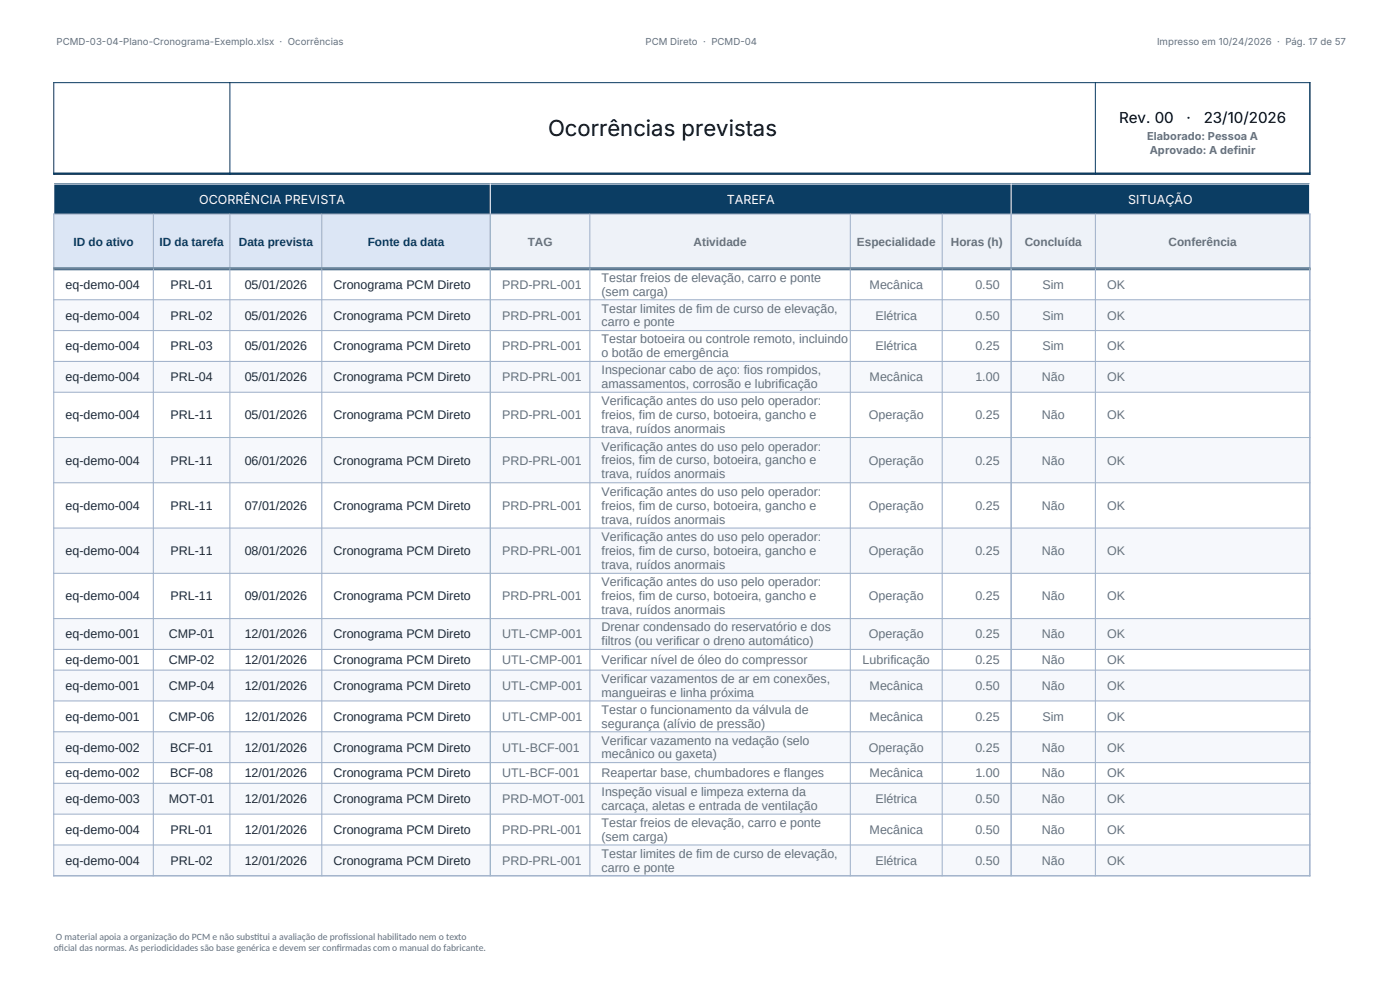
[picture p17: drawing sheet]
<svg xmlns="http://www.w3.org/2000/svg" width="297mm" height="210mm" viewBox="0 0 297 210" stroke-linecap="round" stroke-linejoin="round" font-family="sans-serif">
<defs><g id="words">
<text font-size="4.7" x="116.3" y="28.9">Ocorrências previstas</text>
<g font-size="3.2">
<text x="237.4" y="26.1">Rev. 00</text>
<text x="251.7" y="26.1">·</text>
<text x="255.4" y="26.1">23/10/2026</text>
</g>
<g font-size="2.6" fill="#fff">
<text x="42.3" y="43.2">OCORRÊNCIA PREVISTA</text>
<text x="154.2" y="43.2">TAREFA</text>
<text x="239.3" y="43.2">SITUAÇÃO</text>
</g>
<g font-size="2.6" fill="#64717d">
<text x="127.6" y="59.8">Testar freios de elevação, carro e ponte</text>
<text x="106.5" y="61.2">PRD-PRL-001</text>
<text x="127.6" y="62.7">(sem carga)</text>
<text x="184.5" y="61.2">Mecânica</text>
<text x="206.9" y="61.2">0.50</text>
<text x="221.2" y="61.2">Sim</text>
<text x="234.9" y="61.2">OK</text>
<text x="106.5" y="67.8">PRD-PRL-001</text>
<text x="127.6" y="66.3">Testar limites de fim de curso de elevação,</text>
<text x="127.6" y="69.2">carro e ponte</text>
<text x="185.7" y="67.8">Elétrica</text>
<text x="206.9" y="67.8">0.50</text>
<text x="221.2" y="67.8">Sim</text>
<text x="234.9" y="67.8">OK</text>
<text x="106.5" y="74.3">PRD-PRL-001</text>
<text x="127.6" y="72.8">Testar botoeira ou controle remoto, incluindo</text>
<text x="127.6" y="75.8">o botão de emergência</text>
<text x="185.7" y="74.3">Elétrica</text>
<text x="206.9" y="74.3">0.25</text>
<text x="221.2" y="74.3">Sim</text>
<text x="234.9" y="74.3">OK</text>
<text x="106.5" y="80.9">PRD-PRL-001</text>
<text x="127.6" y="79.4">Inspecionar cabo de aço: fios rompidos,</text>
<text x="127.6" y="82.3">amassamentos, corrosão e lubrificação</text>
<text x="184.5" y="80.9">Mecânica</text>
<text x="206.9" y="80.9">1.00</text>
<text x="221" y="80.9">Não</text>
<text x="234.9" y="80.9">OK</text>
<text x="106.5" y="88.9">PRD-PRL-001</text>
<text x="127.6" y="86">Verificação antes do uso pelo operador:</text>
<text x="127.6" y="88.9">freios, fim de curso, botoeira, gancho e</text>
<text x="184.3" y="88.9">Operação</text>
<text x="206.9" y="88.9">0.25</text>
<text x="221" y="88.9">Não</text>
<text x="234.9" y="88.9">OK</text>
<text x="127.6" y="91.9">trava, ruídos anormais</text>
<text x="127.6" y="95.6">Verificação antes do uso pelo operador:</text>
<text x="106.5" y="98.5">PRD-PRL-001</text>
<text x="127.6" y="98.5">freios, fim de curso, botoeira, gancho e</text>
<text x="127.6" y="101.5">trava, ruídos anormais</text>
<text x="184.3" y="98.5">Operação</text>
<text x="206.9" y="98.5">0.25</text>
<text x="221" y="98.5">Não</text>
<text x="234.9" y="98.5">OK</text>
<text x="127.6" y="105.2">Verificação antes do uso pelo operador:</text>
<text x="106.5" y="108.1">PRD-PRL-001</text>
<text x="127.6" y="108.1">freios, fim de curso, botoeira, gancho e</text>
<text x="127.6" y="111.1">trava, ruídos anormais</text>
<text x="184.3" y="108.1">Operação</text>
<text x="206.9" y="108.1">0.25</text>
<text x="221" y="108.1">Não</text>
<text x="234.9" y="108.1">OK</text>
<text x="106.5" y="117.7">PRD-PRL-001</text>
<text x="127.6" y="114.8">Verificação antes do uso pelo operador:</text>
<text x="127.6" y="117.7">freios, fim de curso, botoeira, gancho e</text>
<text x="184.3" y="117.7">Operação</text>
<text x="206.9" y="117.7">0.25</text>
<text x="221" y="117.7">Não</text>
<text x="234.9" y="117.7">OK</text>
<text x="127.6" y="120.7">trava, ruídos anormais</text>
<text x="127.6" y="124.4">Verificação antes do uso pelo operador:</text>
<text x="106.5" y="127.3">PRD-PRL-001</text>
<text x="127.6" y="127.3">freios, fim de curso, botoeira, gancho e</text>
<text x="127.6" y="130.3">trava, ruídos anormais</text>
<text x="184.3" y="127.3">Operação</text>
<text x="206.9" y="127.3">0.25</text>
<text x="221" y="127.3">Não</text>
<text x="234.9" y="127.3">OK</text>
<text x="106.5" y="135.4">UTL-CMP-001</text>
<text x="127.6" y="133.9">Drenar condensado do reservatório e dos</text>
<text x="127.6" y="136.9">filtros (ou verificar o dreno automático)</text>
<text x="184.3" y="135.4">Operação</text>
<text x="206.9" y="135.4">0.25</text>
<text x="221" y="135.4">Não</text>
<text x="234.9" y="135.4">OK</text>
<text x="106.5" y="140.9">UTL-CMP-001</text>
<text x="127.6" y="140.9">Verificar nível de óleo do compressor</text>
<text x="183" y="140.9">Lubrificação</text>
<text x="206.9" y="140.9">0.25</text>
<text x="221" y="140.9">Não</text>
<text x="234.9" y="140.9">OK</text>
<text x="106.5" y="146.3">UTL-CMP-001</text>
<text x="127.6" y="144.9">Verificar vazamentos de ar em conexões,</text>
<text x="127.6" y="147.8">mangueiras e linha próxima</text>
<text x="184.5" y="146.3">Mecânica</text>
<text x="206.9" y="146.3">0.50</text>
<text x="221" y="146.3">Não</text>
<text x="234.9" y="146.3">OK</text>
<text x="106.5" y="152.9">UTL-CMP-001</text>
<text x="127.6" y="151.4">Testar o funcionamento da válvula de</text>
<text x="127.6" y="154.3">segurança (alívio de pressão)</text>
<text x="184.5" y="152.9">Mecânica</text>
<text x="206.9" y="152.9">0.25</text>
<text x="221.2" y="152.9">Sim</text>
<text x="234.9" y="152.9">OK</text>
<text x="106.5" y="159.4">UTL-BCF-001</text>
<text x="127.6" y="158">Verificar vazamento na vedação (selo</text>
<text x="127.6" y="160.9">mecânico ou gaxeta)</text>
<text x="184.3" y="159.4">Operação</text>
<text x="206.9" y="159.4">0.25</text>
<text x="221" y="159.4">Não</text>
<text x="234.9" y="159.4">OK</text>
<text x="106.5" y="164.9">UTL-BCF-001</text>
<text x="127.6" y="164.9">Reapertar base, chumbadores e flanges</text>
<text x="184.5" y="164.9">Mecânica</text>
<text x="206.9" y="164.9">1.00</text>
<text x="221" y="164.9">Não</text>
<text x="234.9" y="164.9">OK</text>
<text x="106.5" y="170.4">PRD-MOT-001</text>
<text x="127.6" y="168.9">Inspeção visual e limpeza externa da</text>
<text x="127.6" y="171.8">carcaça, aletas e entrada de ventilação</text>
<text x="185.7" y="170.4">Elétrica</text>
<text x="206.9" y="170.4">0.50</text>
<text x="221" y="170.4">Não</text>
<text x="234.9" y="170.4">OK</text>
<text x="106.5" y="176.9">PRD-PRL-001</text>
<text x="127.6" y="175.4">Testar freios de elevação, carro e ponte</text>
<text x="127.6" y="178.4">(sem carga)</text>
<text x="184.5" y="176.9">Mecânica</text>
<text x="206.9" y="176.9">0.50</text>
<text x="221" y="176.9">Não</text>
<text x="234.9" y="176.9">OK</text>
<text x="106.5" y="183.4">PRD-PRL-001</text>
<text x="127.6" y="182">Testar limites de fim de curso de elevação,</text>
<text x="127.6" y="184.9">carro e ponte</text>
<text x="185.7" y="183.4">Elétrica</text>
<text x="206.9" y="183.4">0.50</text>
<text x="221" y="183.4">Não</text>
<text x="234.9" y="183.4">OK</text>
</g>
<g font-size="2.6" fill="#1f2937">
<text x="13.9" y="61.2">eq-demo-004</text>
<text x="36.2" y="61.2">PRL-01</text>
<text x="51.9" y="61.2">05/01/2026</text>
<text x="70.8" y="61.2">Cronograma PCM Direto</text>
<text x="13.9" y="67.8">eq-demo-004</text>
<text x="36.2" y="67.8">PRL-02</text>
<text x="51.9" y="67.8">05/01/2026</text>
<text x="70.8" y="67.8">Cronograma PCM Direto</text>
<text x="13.9" y="74.3">eq-demo-004</text>
<text x="36.2" y="74.3">PRL-03</text>
<text x="51.9" y="74.3">05/01/2026</text>
<text x="70.8" y="74.3">Cronograma PCM Direto</text>
<text x="13.9" y="80.9">eq-demo-004</text>
<text x="36.2" y="80.9">PRL-04</text>
<text x="51.9" y="80.9">05/01/2026</text>
<text x="70.8" y="80.9">Cronograma PCM Direto</text>
<text x="13.9" y="88.9">eq-demo-004</text>
<text x="36.2" y="88.9">PRL-11</text>
<text x="51.9" y="88.9">05/01/2026</text>
<text x="70.8" y="88.9">Cronograma PCM Direto</text>
<text x="13.9" y="98.5">eq-demo-004</text>
<text x="36.2" y="98.5">PRL-11</text>
<text x="51.9" y="98.5">06/01/2026</text>
<text x="70.8" y="98.5">Cronograma PCM Direto</text>
<text x="13.9" y="108.1">eq-demo-004</text>
<text x="36.2" y="108.1">PRL-11</text>
<text x="51.9" y="108.1">07/01/2026</text>
<text x="70.8" y="108.1">Cronograma PCM Direto</text>
<text x="13.9" y="117.7">eq-demo-004</text>
<text x="36.2" y="117.7">PRL-11</text>
<text x="51.9" y="117.7">08/01/2026</text>
<text x="70.8" y="117.7">Cronograma PCM Direto</text>
<text x="13.9" y="127.3">eq-demo-004</text>
<text x="36.2" y="127.3">PRL-11</text>
<text x="51.9" y="127.3">09/01/2026</text>
<text x="70.8" y="127.3">Cronograma PCM Direto</text>
<text x="13.9" y="135.4">eq-demo-001</text>
<text x="35.8" y="135.4">CMP-01</text>
<text x="51.9" y="135.4">12/01/2026</text>
<text x="70.8" y="135.4">Cronograma PCM Direto</text>
<text x="13.9" y="140.9">eq-demo-001</text>
<text x="35.8" y="140.9">CMP-02</text>
<text x="51.9" y="140.9">12/01/2026</text>
<text x="70.8" y="140.9">Cronograma PCM Direto</text>
<text x="13.9" y="146.3">eq-demo-001</text>
<text x="35.8" y="146.3">CMP-04</text>
<text x="51.9" y="146.3">12/01/2026</text>
<text x="70.8" y="146.3">Cronograma PCM Direto</text>
<text x="13.9" y="152.9">eq-demo-001</text>
<text x="35.8" y="152.9">CMP-06</text>
<text x="51.9" y="152.9">12/01/2026</text>
<text x="70.8" y="152.9">Cronograma PCM Direto</text>
<text x="13.9" y="159.4">eq-demo-002</text>
<text x="36.1" y="159.4">BCF-01</text>
<text x="51.9" y="159.4">12/01/2026</text>
<text x="70.8" y="159.4">Cronograma PCM Direto</text>
<text x="13.9" y="164.9">eq-demo-002</text>
<text x="36.1" y="164.9">BCF-08</text>
<text x="51.9" y="164.9">12/01/2026</text>
<text x="70.8" y="164.9">Cronograma PCM Direto</text>
<text x="13.9" y="170.4">eq-demo-003</text>
<text x="35.8" y="170.4">MOT-01</text>
<text x="51.9" y="170.4">12/01/2026</text>
<text x="70.8" y="170.4">Cronograma PCM Direto</text>
<text x="13.9" y="176.9">eq-demo-004</text>
<text x="36.2" y="176.9">PRL-01</text>
<text x="51.9" y="176.9">12/01/2026</text>
<text x="70.8" y="176.9">Cronograma PCM Direto</text>
<text x="13.9" y="183.4">eq-demo-004</text>
<text x="36.2" y="183.4">PRL-02</text>
<text x="51.9" y="183.4">12/01/2026</text>
<text x="70.8" y="183.4">Cronograma PCM Direto</text>
</g>
<g font-size="2.5" fill="#0b3d63">
<text x="15.6" y="52.1">ID do ativo</text>
<text x="33.8" y="52.1">ID da tarefa</text>
<text x="50.7" y="52.1">Data prevista</text>
<text x="78" y="52.1">Fonte da data</text>
</g>
<g font-size="2.5" fill="#64717d">
<text x="112" y="52.1">TAG</text>
<text x="147.1" y="52.1">Atividade</text>
<text x="181.8" y="52.1">Especialidade</text>
<text x="201.7" y="52.1">Horas (h)</text>
<text x="217.4" y="52.1">Concluída</text>
<text x="247.9" y="52.1">Conferência</text>
</g>
<g font-size="2.3" fill="#64717d">
<text x="243.4" y="29.8">Elaborado: Pessoa A</text>
<text x="243.9" y="32.6">Aprovado: A definir</text>
</g>
<g font-size="2" fill="#64717d">
<text x="12" y="9.6">PCMD-03-04-Plano-Cronograma-Exemplo.xlsx · Ocorrências</text>
<text x="136.9" y="9.6">PCM Direto · PCMD-04</text>
<text x="245.5" y="9.6">Impresso em 10/24/2026 · Pág. 17 de 57</text>
<text x="11.4" y="201.8">of</text>
<text x="11.9" y="199.3">O material apoia a organização do PCM e não subst</text>
<text x="12.5" y="201.8">icial das normas. As periodicidades são base genérica e devem ser conf</text>
<text x="53.9" y="199.3">itui a avaliação de prof</text>
<text x="71.4" y="201.8">irmadas com o manual do fabricante.</text>
<text x="72.8" y="199.3">issional habilitado nem o texto</text>
</g>
</g></defs>
<path d="M11.4 39h266.5v6.4h-266.5z" fill-rule="evenodd" fill="#0b3d63"/>
<path d="M11.4 45.4h92.6v11.6h-92.6z" fill-rule="evenodd" fill="#dce6f5"/>
<path d="M104 45.4h173.9v11.6h-173.9z" fill-rule="evenodd" fill="#eef2f8"/>
<path d="M11.3 17.5h266.7M11.4 17.4v19.7M48.8 17.4v19.7M232.4 17.4v19.7M277.9 17.4v19.7" fill="none" stroke="#0b3d63" stroke-width=".22"/>
<path d="M11.3 36.9h266.7M11.3 57h266.7" fill="none" stroke="#0b3d63" stroke-width=".51"/>
<path d="M11.3 39h266.7M11.4 38.9v6.6M104 38.9v6.6M214.5 38.9v6.6M277.9 38.9v6.6" fill="none" stroke="#fff" stroke-width=".22"/>
<path d="M11.3 45.4h266.7M11.4 45.3v12M32.5 45.3v12M48.8 45.3v12M68.3 45.3v12M104 45.3v12M125.1 45.3v12M180.4 45.3v12M199.9 45.3v12M214.5 45.3v12M232.4 45.3v12M277.9 45.3v12" fill="none" stroke="#9fb0c9" stroke-width=".22"/>
<g fill="#f6f8fc">
<path d="M11.4 63.6h266.5v6.5h-266.5z" fill-rule="evenodd"/>
<path d="M11.4 76.6h266.5v6.6h-266.5z" fill-rule="evenodd"/>
<path d="M11.4 92.8h266.5v9.6h-266.5z" fill-rule="evenodd"/>
<path d="M11.4 112h266.5v9.6h-266.5z" fill-rule="evenodd"/>
<path d="M11.4 131.2h266.5v6.5h-266.5z" fill-rule="evenodd"/>
<path d="M11.4 142.1h266.5v6.6h-266.5z" fill-rule="evenodd"/>
<path d="M11.4 155.2h266.5v6.6h-266.5z" fill-rule="evenodd"/>
<path d="M11.4 166.1h266.5v6.6h-266.5z" fill-rule="evenodd"/>
<path d="M11.4 179.2h266.5v6.6h-266.5z" fill-rule="evenodd"/>
</g>
<g fill="none" stroke="#9fb0c9" stroke-width=".22">
<path d="M11.3 57h266.7M11.4 56.9v129M32.5 56.9v129M48.8 56.9v129M68.3 56.9v129M104 56.9v129M125.1 56.9v129M180.4 56.9v129M199.9 56.9v129M214.5 56.9v129M232.4 56.9v129M277.9 56.9v129"/>
<path d="M11.3 63.6h266.7M11.3 70.1h266.7M11.3 76.7h266.7M11.3 83.2h266.7M11.3 92.8h266.7M11.3 102.4h266.7M11.3 112h266.7M11.3 121.6h266.7M11.3 131.2h266.7M11.3 137.8h266.7M11.3 142.2h266.7M11.3 148.7h266.7"/>
<path d="M11.3 155.2h266.7M11.3 161.8h266.7M11.3 166.2h266.7M11.3 172.7h266.7M11.3 179.2h266.7M11.3 185.8h266.7"/>
</g>
<use href="#words"/>
</svg>
